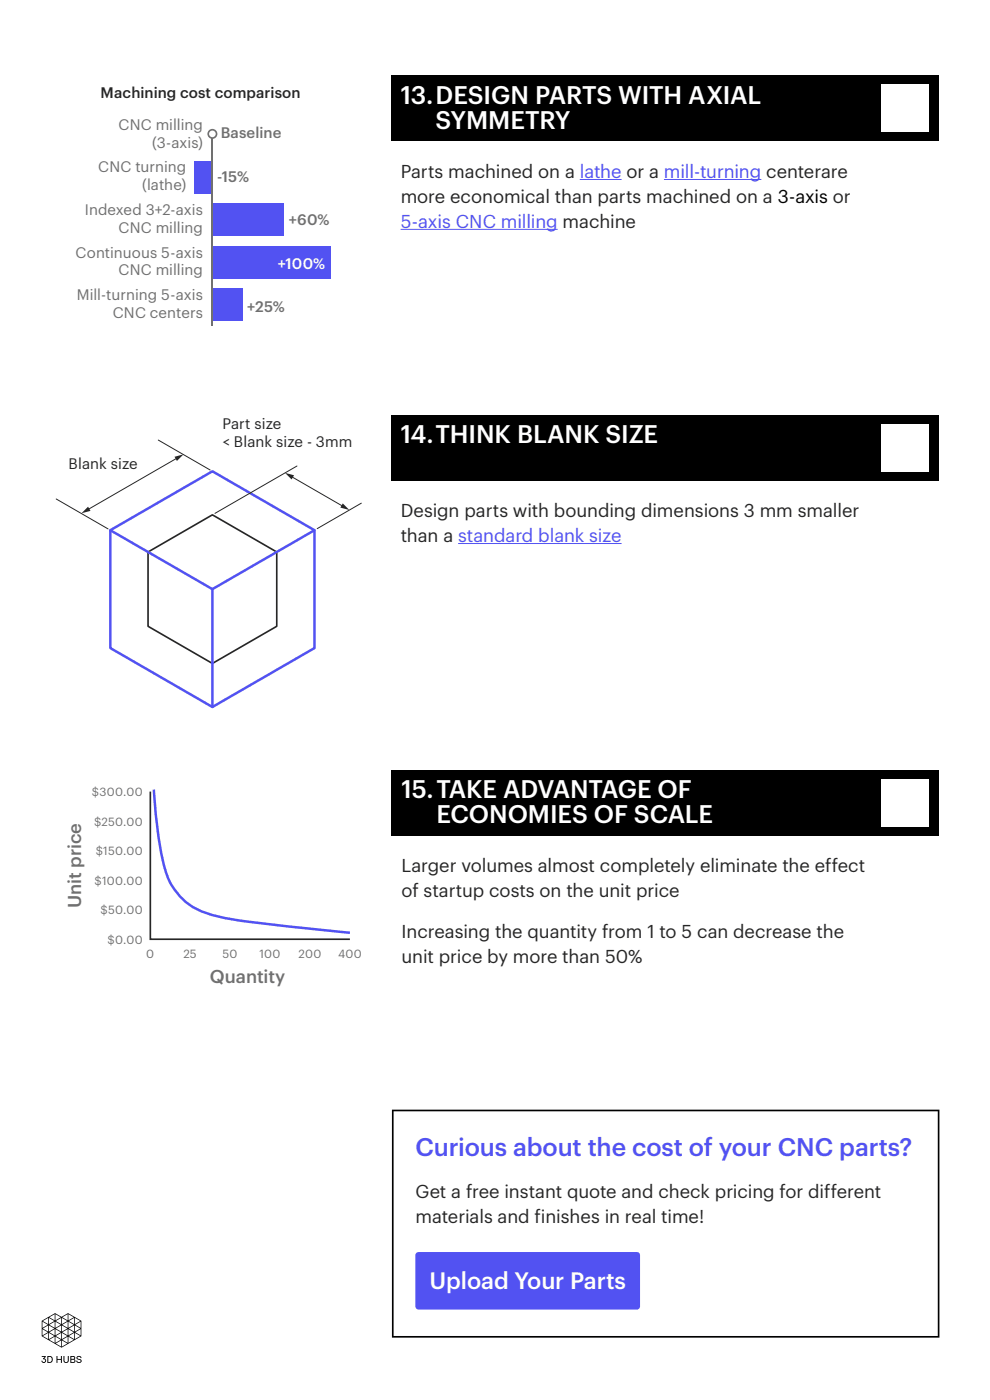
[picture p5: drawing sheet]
<svg xmlns="http://www.w3.org/2000/svg" width="210mm" height="297mm" viewBox="0 0 210 297" stroke-linecap="round" stroke-linejoin="round" font-family="sans-serif">
<defs><g id="words">
<text font-size="12" x="88" y="275.8">https://www.3dhubs.com/manufacture/</text>
<g font-size="5.3" fill="#fff">
<text x="85" y="22">13. DESIGN PARTS WITH AXIAL</text>
<text x="92.4" y="27.3">SYMMETRY</text>
<text x="85" y="94">14. THINK BLANK SIZE</text>
<text x="85.2" y="169.2">15. TAKE ADVANTAGE OF</text>
<text x="92.6" y="174.5">ECONOMIES OF SCALE</text>
</g>
<text font-size="5.3" fill="#5252f2" x="88.1" y="245.3">Curious about the cost of your CNC parts?</text>
<text font-size="4.9" fill="#fff" x="91.1" y="273.5">Upload Your Parts</text>
<g font-size="3.9" fill="#262626">
<text x="85" y="37.7">Parts machined on a https://www.3dhubs.com/guides/cnc-machining-the-complete-engineering-guide#cnc-turning</text>
<text x="85" y="43">more economical than parts machined on a 3-axis or</text>
<text x="85" y="109.6">Design parts with bounding dimensions 3 mm smaller</text>
<text x="85" y="114.9">than a standard blank size</text>
<text x="85.2" y="185">Larger volumes almost completely eliminate the effect</text>
<text x="85.2" y="190.2">of startup costs on the unit price</text>
<text x="85.2" y="199.1">Increasing the quantity from 1 to 5 can decrease the</text>
<text x="85.2" y="204.4">unit price by more than 50%</text>
<text x="88.1" y="254.1">Get a free instant quote and check pricing for different</text>
<text x="88.1" y="259.4">materials and finishes in real time!</text>
</g>
<g font-size="3.9" fill="#5252f2">
<text x="123" y="37.7">lathe or a mill-turning center are</text>
<text x="85" y="48.3">5-axis CNC milling machine</text>
</g>
<g font-size="3.9" fill="#707070">
<text x="17.2" y="192.6" transform="rotate(-90 17.2 192.6)">Unit price</text>
<text x="44.5" y="208.5">Quantity</text>
</g>
<g font-size="3.3">
<text x="140.8" y="37.4">https://www.3dhubs.com/guides/cnc-machining-the-complete-engineering-guide#cnc-mill-turning</text>
<text x="85" y="48.1">https://www.3dhubs.com/guides/cnc-machining-the-complete-engineering-guide#5-axis-cnc-milling-indexed</text>
</g>
<g font-size="3.2" fill="#262626">
<text x="21.3" y="20.8">Machining cost comparison</text>
<text x="47.2" y="90.9">Part size</text>
<text x="47.2" y="94.7">&lt; Blank size - 3mm</text>
<text x="14.6" y="99.6">Blank size</text>
</g>
<g font-size="3.2" fill="#707070">
<text x="25.1" y="27.5">CNC milling</text>
<text x="46.8" y="29.3">Baseline</text>
<text x="32.3" y="31.4">(3-axis)</text>
<text x="20.8" y="36.6">CNC turning</text>
<text x="30.1" y="40.4">(lathe)</text>
<text x="46.1" y="38.5">-15%</text>
<text x="18" y="45.6">Indexed 3+2-axis</text>
<text x="61.3" y="47.8">+60%</text>
<text x="25.1" y="49.4">CNC milling</text>
<text x="16" y="54.6">Continuous 5-axis</text>
<text x="25.1" y="58.4">CNC milling</text>
<text x="16.3" y="63.7">Mill-turning 5-axis</text>
<text x="23.9" y="67.5">CNC centers</text>
<text x="52.5" y="66.2">+25%</text>
</g>
<text font-size="3.2" fill="#fff" x="58.9" y="57">+100%</text>
<g font-size="2.5" fill="#707070">
<text x="19.5" y="168.9">$300.00</text>
<text x="19.9" y="175.2">$250.00</text>
<text x="20.3" y="181.4">$150.00</text>
<text x="20" y="187.7">$100.00</text>
<text x="21.3" y="193.9">$50.00</text>
<text x="22.8" y="200.2">$0.00</text>
<text x="31" y="203.2">0</text>
<text x="38.9" y="203.2">25</text>
<text x="47.2" y="203.2">50</text>
<text x="55" y="203.2">100</text>
<text x="63.3" y="203.2">200</text>
<text x="71.7" y="203.2">400</text>
</g>
<text font-size="1.9" x="97.5" y="114.4">https://www.3dhubs.com/knowledge-base/standard-blank-sizes-cnc-machining-sheets-rods</text>
</g></defs>
<path d="M83 88h116.2v14h-116.2z" fill="#000"/>
<path d="M186.9 90h10v10h-10z" fill="#fff"/>
<path d="M97.2 115.3h34.6z" fill="none" stroke="#5252f2" stroke-width=".21"/>
<path d="M23.4 112.5l21.7-12.5 21.6 12.5v25l-21.6 12.5-21.7-12.5zM23.4 112.5l21.7 12.5M66.7 112.5l-21.6 12.5M45.1 125v25" fill="none" stroke="#5252f2" stroke-width=".53"/>
<path d="M31.4 117.1l13.7-7.9 13.6 7.9v15.8l-13.6 7.8-13.7-7.8z" fill="none" stroke="#262626" stroke-width=".35"/>
<path d="M33.6 93.4l11 6.3M37.6 97.2l-19 10.9M63 98.9l-17.4 10M11.9 105.9l11 6.3M76.6 106.7l-9.3 5.4" fill="none" stroke="#262626" stroke-width=".21"/>
<g fill="#262626">
<path d="M17.3 108.9l1.4-1.4 .5 .9z"/>
<path d="M37 96.9l1.9-.5-1.4 1.4z"/>
</g>
<path d="M61.8 101.1l11 6.3" fill="none" stroke="#262626" stroke-width=".21"/>
<g fill="#262626">
<path d="M60.5 100.3l1.9 .5-.5 .9z"/>
<path d="M72.7 106.8l1.4 1.4-1.9-.5z"/>
</g>
<path d="M83 163.3h116.2v14h-116.2z" fill="#000"/>
<path d="M187.1 165.3h10v10h-10z" fill="#fff"/>
<path d="M31.9 167.9v31.4h42.3" fill="none" stroke="#262626" stroke-width=".35"/>
<path d="M32.6 167.5v.2a88.9 88.9 0 0 0 2.7 17.5 13.5 13.5 0 0 0 10.3 9.1 152.9 152.9 0 0 0 18.3 2.5l10.3 1.1" fill="none" stroke="#5252f2" stroke-width=".53"/>
<path d="M83 16h116.2v14h-116.2z" fill="#000"/>
<path d="M186.9 18h10v10h-10z" fill="#fff"/>
<path d="M123 38.1h8.9zM140.8 38.1h20.7zM85 48.7h33.3z" fill="none" stroke="#5252f2" stroke-width=".21"/>
<g fill="#5252f2">
<path d="M45.2 52.1h25v7h-25z"/>
<path d="M45.2 61.1h6.3v7h-6.3z"/>
<path d="M45.2 43.1h15v7h-15z"/>
<path d="M41.1 34.1h3.8v7h-3.8z"/>
</g>
<path d="M45.1 28.4v40.7" fill="none" stroke="#707070" stroke-width=".35"/>
<circle cx="45.1" cy="28.4" r=".88" fill="#fff"/>
<circle cx="45.1" cy="28.4" r=".88" fill="none" stroke="#707070" stroke-width=".35"/>
<path d="M88.3 265.8l.5-.2h46.3a.71 .71 0 0 1 .7 .7v10.8a.71 .71 0 0 1-.7 .7h-46.3a.71 .71 0 0 1-.7-.7v-10.8z" fill="#5252f2"/>
<g fill="#000">
<path d="M8.9 287.7h.8v.2l-.3 .3a.49 .49 0 0 1 .4 .5 .49 .49 0 0 1-.5 .5 .49 .49 0 0 1-.5-.5h.2a.31 .31 0 0 0 .4 .2 .31 .31 0 0 0 0-.5h-.3v-.2l.4-.3h-.6zM12 287.7h.2v.6h.7v-.6h.2v1.4h-.2v-.6h-.7v.6h-.2zM13.5 287.7h.2v1.1a.36 .36 0 0 0 .4 .1 .36 .36 0 0 0 .3-.3v-.9h.2v.9a.56 .56 0 0 1-.6 .5 .56 .56 0 0 1-.5-.5zM16.3 287.9a.58 .58 0 0 1 1 .2h-.2l-.2-.2h-.3l-.2 .1 .2 .2a.56 .56 0 0 1 .7 .7 .59 .59 0 0 1-.7 .3 .59 .59 0 0 1-.4-.6l.2 .1a.39 .39 0 0 0 .3 .3 .39 .39 0 0 0 .4-.3l-.2-.2a.55 .55 0 0 1-.6-.6z"/>
<path d="M83.1 235.4v48.4h116.2v-48.4zM83.5 235.8h115.4v47.6h-115.4z"/>
<path d="M10.3 287.9l-.1 1a.57 .57 0 0 0 .8-.5 .57 .57 0 0 0-.7-.5zM10.1 287.7a.8 .8 0 0 1 1.1 .7 .8 .8 0 0 1-1.2 .7z"/>
<path d="M15.2 288.5v.4h.5v-.4zM15.2 287.9v.4l.5-.1-.1-.3zM14.9 287.7l1 .1 .1 .3-.2 .3 .2 .3-.2 .4h-.9z"/>
<path d="M16 282.6l1.1-.6v1.3zM15.9 282.8l1.1 .6-1.1 .7zM14.6 280.2l1.1-.6v1.3zM14.6 281.8l1.1-.6v1.3zM14.6 283.4l1.1-.6v1.3zM14.5 283.6l1.2 .6-1.2 .7zM14.5 282l1.2 .6-1.2 .7zM14.5 280.4l1.2 .6-1.2 .7zM14.5 278.8l1.2 .7-1.2 .6zM15.9 281.2l1.1 .6-1.1 .7zM16 281l1.1-.6v1.3zM15.9 279.6l1.1 .6-1.1 .7zM13.2 281l1.2-.6v1.3zM13.2 282.6l1.2-.6v1.3zM13.2 284.2l1.2-.6v1.3zM13.1 284.4l1.2 .6-1.2 .7zM13.1 282.8l1.2 .6-1.2 .7zM13.1 281.2l1.2 .6-1.2 .7zM13.1 279.6l1.2 .6-1.2 .7zM13.2 279.5l1.2-.7v1.3zM11.8 281.8l1.2-.6v1.3zM11.8 283.4l1.2-.6v1.3zM11.8 285l1.2-.6v1.3zM11.8 283.6l1.1 .6-1.1 .7zM11.8 282l1.1 .6-1.1 .7zM11.8 280.4l1.1 .6-1.1 .7zM11.8 280.2l1.2-.6v1.3zM11.8 278.8l1.1 .7-1.1 .6zM10.5 279.5l1.1-.7v1.3zM10.5 281l1.1-.6v1.3zM10.5 282.6l1.1-.6v1.3zM10.5 284.2l1.1-.6v1.3zM10.4 282.8l1.1 .6-1.1 .7zM9.1 280.2l1.1-.6v1.3zM9.1 281.8l1.1-.6v1.3zM9.1 283.4l1.1-.6v1.3zM9 282l1.1 .6-1.1 .7zM9 280.4l1.1 .6-1.1 .7zM10.4 281.2l1.1 .6-1.1 .7zM10.4 279.6l1.1 .6-1.1 .7zM8.8 280.2v3.3l4.3 2.4 4.2-2.4v-3.3l-2.9-1.6-1.3 .8-1.4-.8z"/>
</g>
<use href="#words"/>
</svg>
